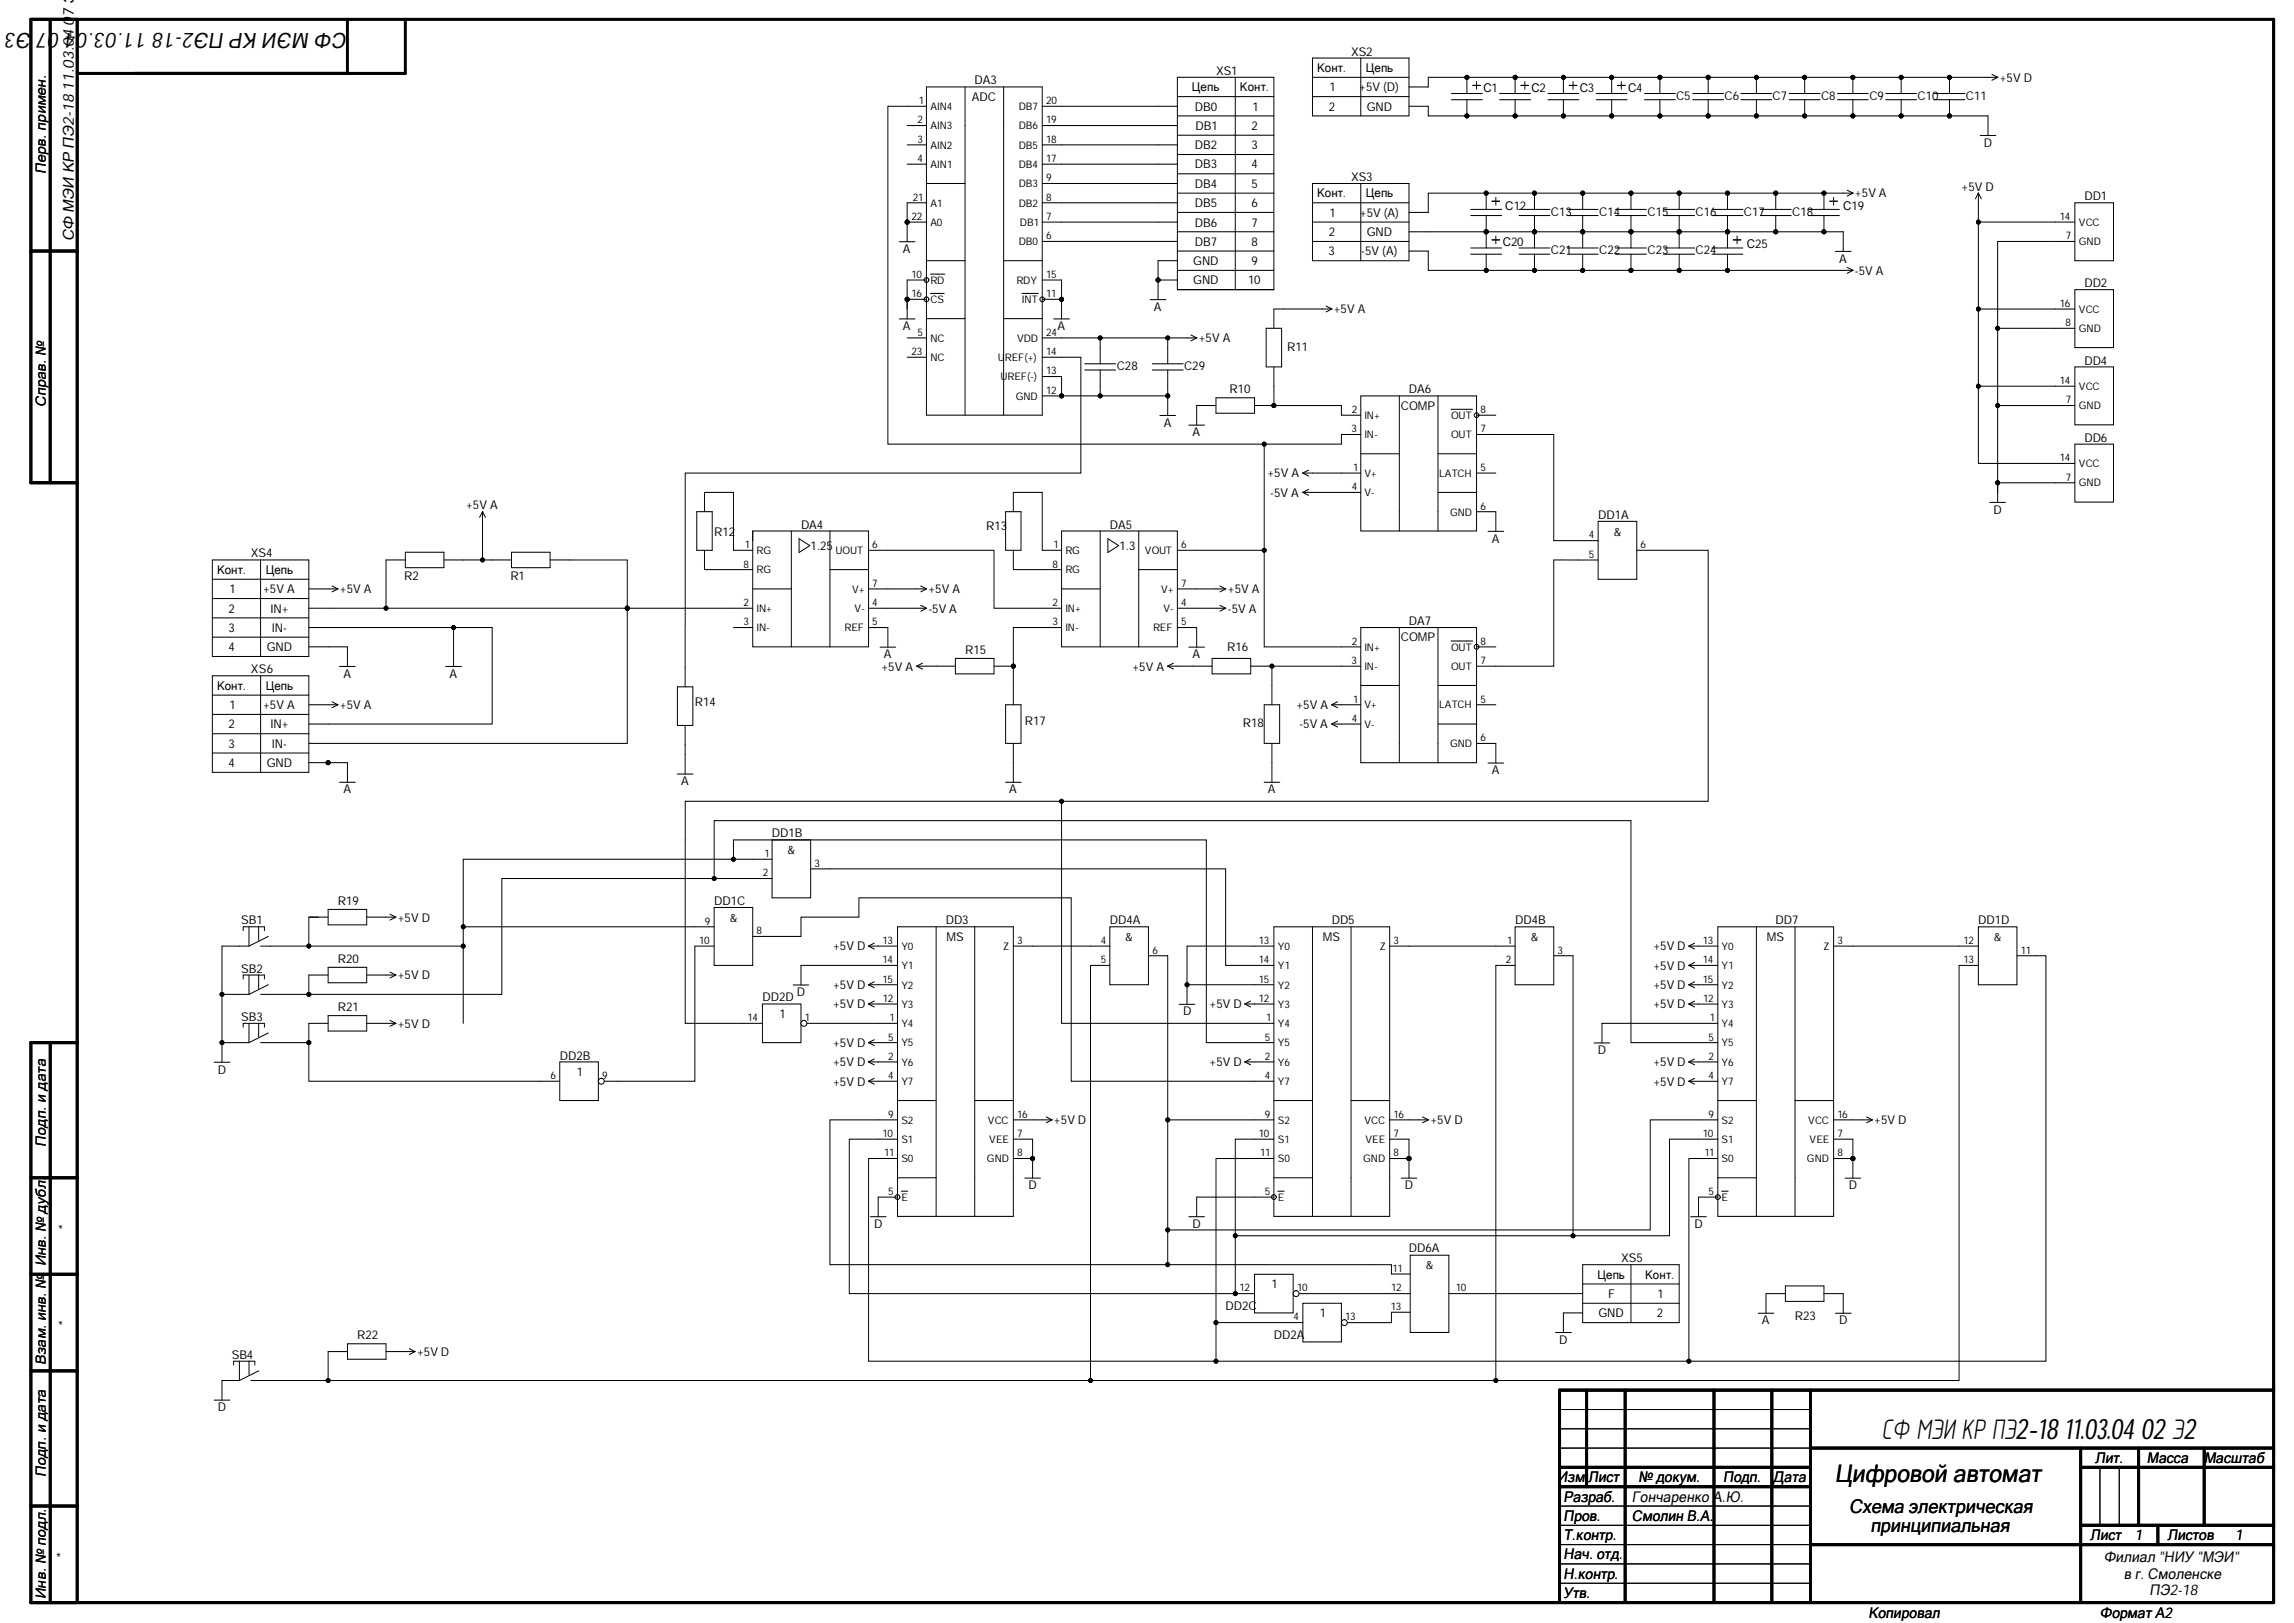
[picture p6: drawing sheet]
<svg xmlns="http://www.w3.org/2000/svg" width="594mm" height="420mm" viewBox="0 0 594 420" stroke-linecap="round" stroke-linejoin="round" font-family="sans-serif">
<defs><g id="words">
<text font-size="7.4" x="487" y="372.6">СФ МЭИ КР ПЭ2-18 11.03.04 02 Э2</text>
<text font-size="6.3" x="474.9" y="383.6">Цифровой автомат</text>
<g font-size="5.5">
<text x="12.4" y="8.6" transform="rotate(-180 12.4 8.6)">7 Э3</text>
<text x="15.5" y="8.6" transform="rotate(-180 15.5 8.6)">0</text>
<text x="19.8" y="8.6" transform="rotate(-180 19.8 8.6)">4</text>
<text x="38.1" y="8.6" transform="rotate(-180 38.1 8.6)">11.03.0</text>
<text x="89.9" y="8.6" transform="rotate(-180 89.9 8.6)">СФ МЭИ КР ПЭ2-18</text>
</g>
<g font-size="5">
<text x="478.6" y="391.7">Схема электрическая</text>
<text x="484.1" y="396.7">принципиальная</text>
</g>
<g font-size="3.9">
<text x="19.1" y="4.3" transform="rotate(-90 19.1 4.3)">7 Э</text>
<text x="19.1" y="6.6" transform="rotate(-90 19.1 6.6)">0</text>
<text x="19.1" y="23.4" transform="rotate(-90 19.1 23.4)">11.03.04</text>
<text x="19.1" y="62.5" transform="rotate(-90 19.1 62.5)">СФ МЭИ КР ПЭ2-18</text>
<text x="403" y="383.7">Изм.</text>
<text x="411.1" y="383.7">Лист</text>
<text x="424.1" y="383.7">№ докум.</text>
<text x="446" y="383.7">Подп.</text>
<text x="458.9" y="383.7">Дата</text>
<text x="542.3" y="378.7">Лит.</text>
<text x="555.6" y="378.7">Масса</text>
<text x="570.4" y="378.7">Масштаб</text>
<text x="404.7" y="388.7">Разраб.</text>
<text x="422.3" y="388.7">Гончаренко А.Ю.</text>
<text x="404.7" y="393.7">Пров.</text>
<text x="422.3" y="393.7">Смолин В.А.</text>
<text x="404.7" y="398.7">Т.контр.</text>
<text x="541" y="398.7">Лист</text>
<text x="552.5" y="398.7">1</text>
<text x="561" y="398.7">Листов</text>
<text x="578.5" y="398.7">1</text>
<text x="404.7" y="403.7">Нач. отд.</text>
<text x="544.5" y="404.4">Филиал &quot;НИУ &quot;МЭИ&quot;</text>
<text x="404.7" y="413.8">Утв.</text>
<text x="404.7" y="408.8">Н.контр.</text>
<text x="549.7" y="408.7">в г. Смоленске</text>
<text x="556.3" y="413">ПЭ2-18</text>
<text x="483.6" y="418.8">Копировал</text>
<text x="543.5" y="418.8">Формат А2</text>
</g>
<g font-size="3.7">
<text x="11.8" y="45" transform="rotate(-90 11.8 45)">Перв. примен.</text>
<text x="11.8" y="105.4" transform="rotate(-90 11.8 105.4)">Справ. №</text>
<text x="11.8" y="296.9" transform="rotate(-90 11.8 296.9)">Подп. и дата</text>
<text x="17.8" y="318.6" transform="rotate(-90 17.8 318.6)">*</text>
<text x="11.8" y="327.9" transform="rotate(-90 11.8 327.9)">Инв. № дубл.</text>
<text x="17.8" y="343.5" transform="rotate(-90 17.8 343.5)">*</text>
<text x="11.8" y="353.3" transform="rotate(-90 11.8 353.3)">Взам. инв. №</text>
<text x="11.8" y="382.4" transform="rotate(-90 11.8 382.4)">Подп. и дата</text>
<text x="17.3" y="403.5" transform="rotate(-90 17.3 403.5)">*</text>
<text x="11.8" y="414" transform="rotate(-90 11.8 414)">Инв. № подл.</text>
</g>
<g font-size="3.1">
<text x="349.7" y="14.4">XS2</text>
<text x="252.2" y="21.8">DA3</text>
<text x="308.5" y="23.6">Цепь</text>
<text x="314.7" y="19.4">XS1</text>
<text x="320.9" y="23.6">Конт.</text>
<text x="340.9" y="18.6">Конт.</text>
<text x="344.1" y="23.6">1</text>
<text x="351.8" y="23.6">+5V (D)</text>
<text x="353.5" y="18.6">Цепь</text>
<text x="383.9" y="23.8">С1</text>
<text x="396.4" y="23.8">С2</text>
<text x="408.9" y="23.8">С3</text>
<text x="421.4" y="23.8">С4</text>
<text x="517.6" y="21.2">+5V D</text>
<text x="251.6" y="26.2">ADC</text>
<text x="309.2" y="28.6">DB0</text>
<text x="324.1" y="28.6">1</text>
<text x="343.9" y="28.6">2</text>
<text x="353.7" y="28.6">GND</text>
<text x="433.8" y="25.8">C5</text>
<text x="446.4" y="25.8">C6</text>
<text x="458.8" y="25.8">C7</text>
<text x="471.3" y="25.8">C8</text>
<text x="483.8" y="25.8">C9</text>
<text x="496.3" y="25.8">C10</text>
<text x="508.8" y="25.8">C11</text>
<text x="309.4" y="33.6">DB1</text>
<text x="323.9" y="33.6">2</text>
<text x="309.2" y="38.6">DB2</text>
<text x="323.9" y="38.6">3</text>
<text x="513.4" y="38">D</text>
<text x="309.2" y="43.6">DB3</text>
<text x="323.9" y="43.6">4</text>
<text x="349.7" y="46.9">XS3</text>
<text x="309.2" y="48.7">DB4</text>
<text x="309.2" y="53.7">DB5</text>
<text x="323.9" y="48.7">5</text>
<text x="323.9" y="53.7">6</text>
<text x="340.9" y="51.1">Конт.</text>
<text x="353.5" y="51.1">Цепь</text>
<text x="480.1" y="51.1">+5V A</text>
<text x="507.7" y="49.3">+5V D</text>
<text x="539.5" y="51.9">DD1</text>
<text x="309.2" y="58.7">DB6</text>
<text x="323.9" y="58.7">7</text>
<text x="344.1" y="56.1">1</text>
<text x="352" y="56.1">+5V (A)</text>
<text x="389.6" y="54.3">С12</text>
<text x="401.4" y="55.9">C13</text>
<text x="413.9" y="55.9">C14</text>
<text x="426.4" y="55.9">C15</text>
<text x="438.8" y="55.9">C16</text>
<text x="451.3" y="55.9">C17</text>
<text x="463.9" y="55.9">C18</text>
<text x="477.1" y="54.3">С19</text>
<text x="233.7" y="65.5">A</text>
<text x="309.2" y="63.6">DB7</text>
<text x="323.9" y="63.6">8</text>
<text x="343.9" y="61.1">2</text>
<text x="353.7" y="61.1">GND</text>
<text x="388.9" y="63.7">С20</text>
<text x="401.4" y="65.8">C21</text>
<text x="413.9" y="65.8">C22</text>
<text x="426.4" y="65.8">C23</text>
<text x="438.8" y="65.8">C24</text>
<text x="452.1" y="64.3">С25</text>
<text x="308.8" y="68.6">GND</text>
<text x="323.9" y="68.6">9</text>
<text x="343.8" y="66.1">3</text>
<text x="352.3" y="66.1">-5V (A)</text>
<text x="476" y="68">A</text>
<text x="480.1" y="71.1">-5V A</text>
<text x="308.8" y="73.6">GND</text>
<text x="323" y="73.6">10</text>
<text x="539.5" y="74.3">DD2</text>
<text x="298.7" y="80.5">A</text>
<text x="345.2" y="81.1">+5V A</text>
<text x="233.7" y="85.5">A</text>
<text x="273.7" y="85.5">A</text>
<text x="310.3" y="88.6">+5V A</text>
<text x="289" y="95.8">C28</text>
<text x="306.5" y="95.8">C29</text>
<text x="333.2" y="90.8">R11</text>
<text x="539.5" y="94.4">DD4</text>
<text x="318.2" y="101.8">R10</text>
<text x="364.6" y="101.8">DA6</text>
<text x="362.5" y="106.1">COMP</text>
<text x="301.2" y="110.4">A</text>
<text x="308.7" y="113">A</text>
<text x="539.5" y="114.3">DD6</text>
<text x="328" y="123.6">+5V A</text>
<text x="120.6" y="131.8">+5V A</text>
<text x="328.8" y="128.6">-5V A</text>
<text x="207.3" y="136.9">DA4</text>
<text x="255.3" y="137.3">R13</text>
<text x="287.3" y="136.9">DA5</text>
<text x="413.6" y="134.3">DD1A</text>
<text x="516" y="133">D</text>
<text x="184.8" y="138.8">R12</text>
<text x="209.8" y="142.4">1.25</text>
<text x="289.7" y="142.4">1.3</text>
<text x="386.1" y="140.5">A</text>
<text x="417.7" y="138.6">&amp;</text>
<text x="56.2" y="148.6">Конт.</text>
<text x="65" y="144.3">XS4</text>
<text x="68.8" y="148.6">Цепь</text>
<text x="59.4" y="153.6">1</text>
<text x="68.1" y="153.6">+5V A</text>
<text x="88" y="153.6">+5V A</text>
<text x="104.6" y="150.1">R2</text>
<text x="132.1" y="150.1">R1</text>
<text x="240.3" y="153.6">+5V A</text>
<text x="317.8" y="153.6">+5V A</text>
<text x="59.1" y="158.6">2</text>
<text x="70" y="158.6">IN+</text>
<text x="240.3" y="158.6">-5V A</text>
<text x="317.8" y="158.6">-5V A</text>
<text x="364.6" y="161.8">DA7</text>
<text x="59.1" y="163.6">3</text>
<text x="70.4" y="163.6">IN-</text>
<text x="362.5" y="166.1">COMP</text>
<text x="59.1" y="168.6">4</text>
<text x="69" y="168.6">GND</text>
<text x="228.1" y="173.6">+5V A</text>
<text x="228.7" y="170.5">A</text>
<text x="249.8" y="169.3">R15</text>
<text x="293.1" y="173.6">+5V A</text>
<text x="308.7" y="170.5">A</text>
<text x="317.6" y="168.6">R16</text>
<text x="56.2" y="178.6">Конт.</text>
<text x="65" y="174.3">XS6</text>
<text x="68.8" y="178.6">Цепь</text>
<text x="88.9" y="175.4">A</text>
<text x="116.3" y="175.4">A</text>
<text x="59.4" y="183.6">1</text>
<text x="68.1" y="183.6">+5V A</text>
<text x="88" y="183.6">+5V A</text>
<text x="179.8" y="182.8">R14</text>
<text x="335.5" y="183.6">+5V A</text>
<text x="59.1" y="188.6">2</text>
<text x="70" y="188.6">IN+</text>
<text x="265.3" y="187.8">R17</text>
<text x="321.7" y="188.3">R18</text>
<text x="336.3" y="188.6">-5V A</text>
<text x="59.1" y="193.6">3</text>
<text x="70.4" y="193.6">IN-</text>
<text x="59.1" y="198.5">4</text>
<text x="69" y="198.5">GND</text>
<text x="176.3" y="203.3">A</text>
<text x="386.1" y="200.4">A</text>
<text x="88.9" y="205.4">A</text>
<text x="261.2" y="205.4">A</text>
<text x="328.1" y="205.4">A</text>
<text x="199.8" y="216.7">DD1B</text>
<text x="203.8" y="221.1">&amp;</text>
<text x="62.4" y="239.3">SB1</text>
<text x="87.5" y="234.3">R19</text>
<text x="102.9" y="238.6">+5V D</text>
<text x="184.8" y="234.3">DD1C</text>
<text x="188.9" y="238.6">&amp;</text>
<text x="244.8" y="239.3">DD3</text>
<text x="287.3" y="239.3">DD4A</text>
<text x="344.7" y="239.3">DD5</text>
<text x="392.1" y="239.3">DD4B</text>
<text x="459.6" y="239.3">DD7</text>
<text x="512" y="239.3">DD1D</text>
<text x="245" y="243.6">MS</text>
<text x="291.2" y="243.6">&amp;</text>
<text x="342.4" y="243.6">MS</text>
<text x="396.2" y="243.6">&amp;</text>
<text x="457.3" y="243.6">MS</text>
<text x="516.1" y="243.6">&amp;</text>
<text x="62.4" y="251.8">SB2</text>
<text x="87.5" y="249.2">R20</text>
<text x="215.6" y="246">+5V D</text>
<text x="427.9" y="246">+5V D</text>
<text x="427.9" y="251">+5V D</text>
<text x="102.9" y="253.6">+5V D</text>
<text x="206.2" y="257.9">D</text>
<text x="215.6" y="256">+5V D</text>
<text x="427.9" y="256">+5V D</text>
<text x="87.5" y="261.8">R21</text>
<text x="197.3" y="259.2">DD2D</text>
<text x="201.7" y="263.5">1</text>
<text x="215.6" y="261">+5V D</text>
<text x="306.2" y="262.9">D</text>
<text x="313" y="261">+5V D</text>
<text x="427.9" y="261">+5V D</text>
<text x="62.4" y="264.3">SB3</text>
<text x="102.9" y="266.1">+5V D</text>
<text x="144.9" y="274.3">DD2B</text>
<text x="215.6" y="271.1">+5V D</text>
<text x="413.5" y="272.9">D</text>
<text x="56.4" y="277.9">D</text>
<text x="149.3" y="278.5">1</text>
<text x="215.6" y="276.1">+5V D</text>
<text x="215.6" y="281.1">+5V D</text>
<text x="313" y="276.1">+5V D</text>
<text x="427.9" y="276.1">+5V D</text>
<text x="427.9" y="281.1">+5V D</text>
<text x="272.8" y="291.1">+5V D</text>
<text x="370.2" y="291.1">+5V D</text>
<text x="485.1" y="291.1">+5V D</text>
<text x="266.2" y="307.9">D</text>
<text x="363.6" y="307.9">D</text>
<text x="478.5" y="307.9">D</text>
<text x="226.3" y="317.9">D</text>
<text x="308.7" y="317.9">D</text>
<text x="438.6" y="317.9">D</text>
<text x="364.6" y="324.2">DD6A</text>
<text x="369" y="328.5">&amp;</text>
<text x="419.6" y="326.8">XS5</text>
<text x="329.1" y="333.5">1</text>
<text x="413.5" y="331">Цепь</text>
<text x="416.2" y="336">F</text>
<text x="425.8" y="331">Конт.</text>
<text x="429" y="336">1</text>
<text x="317.2" y="339.2">DD2C</text>
<text x="341.6" y="341">1</text>
<text x="413.7" y="341">GND</text>
<text x="428.8" y="341">2</text>
<text x="464.5" y="341.7">R23</text>
<text x="92.5" y="346.7">R22</text>
<text x="329.7" y="346.7">DD2A</text>
<text x="403.6" y="347.8">D</text>
<text x="456" y="342.8">A</text>
<text x="476" y="342.8">D</text>
<text x="60" y="351.7">SB4</text>
<text x="107.9" y="351.1">+5V D</text>
<text x="56.4" y="365.4">D</text>
</g>
<g font-size="2.7">
<text x="237.8" y="26.9">1</text>
<text x="240.8" y="28.4">AIN4</text>
<text x="263.7" y="28.4">DB7</text>
<text x="270.8" y="26.9">20</text>
<text x="237.4" y="31.9">2</text>
<text x="240.8" y="33.4">AIN3</text>
<text x="263.7" y="33.4">DB6</text>
<text x="270.8" y="31.9">19</text>
<text x="237.4" y="42">4</text>
<text x="237.4" y="37">3</text>
<text x="240.8" y="38.5">AIN2</text>
<text x="263.7" y="38.5">DB5</text>
<text x="270.8" y="37">18</text>
<text x="270.8" y="42">17</text>
<text x="240.8" y="43.5">AIN1</text>
<text x="263.7" y="43.5">DB4</text>
<text x="270.8" y="47">9</text>
<text x="236.2" y="52">21</text>
<text x="240.8" y="53.5">A1</text>
<text x="263.7" y="53.5">DB2</text>
<text x="263.7" y="48.5">DB3</text>
<text x="270.8" y="52">8</text>
<text x="235.9" y="57">22</text>
<text x="240.8" y="58.5">A0</text>
<text x="264" y="58.5">DB1</text>
<text x="270.8" y="57">7</text>
<text x="533.1" y="57">14</text>
<text x="538" y="58.5">VCC</text>
<text x="263.7" y="63.5">DB0</text>
<text x="270.8" y="62">6</text>
<text x="534.7" y="62">7</text>
<text x="538" y="63.5">GND</text>
<text x="235.9" y="71.9">10</text>
<text x="270.8" y="71.9">15</text>
<text x="235.9" y="76.9">16</text>
<text x="240.8" y="73.5">RD</text>
<text x="263.1" y="73.5">RDY</text>
<text x="270.8" y="76.9">11</text>
<text x="240.8" y="78.5">CS</text>
<text x="264.5" y="78.5">INT</text>
<text x="533.1" y="79.5">16</text>
<text x="538" y="81">VCC</text>
<text x="237.4" y="86.9">5</text>
<text x="240.8" y="88.4">NC</text>
<text x="263.2" y="88.4">VDD</text>
<text x="270.8" y="86.9">24</text>
<text x="534.6" y="84.5">8</text>
<text x="538" y="86">GND</text>
<text x="235.9" y="91.9">23</text>
<text x="240.8" y="93.4">NC</text>
<text x="258.2" y="93.4">UREF(+)</text>
<text x="270.8" y="91.9">14</text>
<text x="258.9" y="98.4">UREF(-)</text>
<text x="270.8" y="101.9">12</text>
<text x="270.8" y="96.9">13</text>
<text x="533.1" y="99.4">14</text>
<text x="538" y="101">VCC</text>
<text x="262.9" y="103.4">GND</text>
<text x="349.8" y="106.9">2</text>
<text x="383.2" y="106.9">8</text>
<text x="534.7" y="104.4">7</text>
<text x="538" y="106">GND</text>
<text x="349.8" y="111.9">3</text>
<text x="353.1" y="108.4">IN+</text>
<text x="353.1" y="113.4">IN-</text>
<text x="375.6" y="113.4">OUT</text>
<text x="375.6" y="108.4">OUT</text>
<text x="383.2" y="111.9">7</text>
<text x="533.1" y="119.4">14</text>
<text x="350.2" y="122">1</text>
<text x="353.1" y="123.5">V+</text>
<text x="372.5" y="123.5">LATCH</text>
<text x="383.2" y="122">5</text>
<text x="534.7" y="124.4">7</text>
<text x="538" y="120.9">VCC</text>
<text x="538" y="125.9">GND</text>
<text x="349.8" y="127">4</text>
<text x="353.1" y="128.5">V-</text>
<text x="383.2" y="131.9">6</text>
<text x="375.3" y="133.5">GND</text>
<text x="192.8" y="141.9">1</text>
<text x="195.8" y="143.5">RG</text>
<text x="216.2" y="143.5">UOUT</text>
<text x="225.8" y="141.9">6</text>
<text x="272.7" y="141.9">1</text>
<text x="275.7" y="143.5">RG</text>
<text x="296.3" y="143.5">VOUT</text>
<text x="305.7" y="141.9">6</text>
<text x="411.3" y="139.4">4</text>
<text x="424.6" y="141.9">6</text>
<text x="192.4" y="146.9">8</text>
<text x="195.8" y="148.4">RG</text>
<text x="272.4" y="146.9">8</text>
<text x="275.7" y="148.4">RG</text>
<text x="411.3" y="144.4">5</text>
<text x="220.6" y="153.4">V+</text>
<text x="225.8" y="151.9">7</text>
<text x="300.5" y="153.4">V+</text>
<text x="305.7" y="151.9">7</text>
<text x="192.4" y="156.9">2</text>
<text x="192.4" y="161.9">3</text>
<text x="195.8" y="158.4">IN+</text>
<text x="221.2" y="158.4">V-</text>
<text x="225.8" y="161.9">5</text>
<text x="225.8" y="156.9">4</text>
<text x="272.4" y="156.9">2</text>
<text x="272.4" y="161.9">3</text>
<text x="275.7" y="158.4">IN+</text>
<text x="301.1" y="158.4">V-</text>
<text x="305.7" y="161.9">5</text>
<text x="305.7" y="156.9">4</text>
<text x="195.8" y="163.4">IN-</text>
<text x="218.6" y="163.4">REF</text>
<text x="275.7" y="163.4">IN-</text>
<text x="298.4" y="163.4">REF</text>
<text x="349.8" y="166.9">2</text>
<text x="383.2" y="166.9">8</text>
<text x="349.8" y="171.9">3</text>
<text x="353.1" y="168.4">IN+</text>
<text x="353.1" y="173.4">IN-</text>
<text x="375.6" y="173.4">OUT</text>
<text x="375.6" y="168.4">OUT</text>
<text x="383.2" y="171.9">7</text>
<text x="350.2" y="181.9">1</text>
<text x="353.1" y="183.4">V+</text>
<text x="372.5" y="183.4">LATCH</text>
<text x="383.2" y="181.9">5</text>
<text x="349.8" y="186.9">4</text>
<text x="353.1" y="188.4">V-</text>
<text x="383.2" y="191.9">6</text>
<text x="375.3" y="193.4">GND</text>
<text x="197.8" y="221.9">1</text>
<text x="197.4" y="226.9">2</text>
<text x="210.8" y="224.4">3</text>
<text x="182.4" y="239.3">9</text>
<text x="180.9" y="244.3">10</text>
<text x="195.8" y="241.9">8</text>
<text x="228.4" y="244.3">13</text>
<text x="233.3" y="245.9">Y0</text>
<text x="259.7" y="245.9">Z</text>
<text x="263.2" y="244.3">3</text>
<text x="284.9" y="244.3">4</text>
<text x="325.8" y="244.3">13</text>
<text x="330.7" y="245.9">Y0</text>
<text x="357.1" y="245.9">Z</text>
<text x="360.7" y="244.3">3</text>
<text x="390.1" y="244.3">1</text>
<text x="440.7" y="244.3">13</text>
<text x="445.6" y="245.9">Y0</text>
<text x="472" y="245.9">Z</text>
<text x="475.5" y="244.3">3</text>
<text x="508.2" y="244.3">12</text>
<text x="228.4" y="249.3">14</text>
<text x="233.3" y="250.9">Y1</text>
<text x="284.9" y="249.3">5</text>
<text x="298.2" y="246.9">6</text>
<text x="325.8" y="249.3">14</text>
<text x="330.7" y="250.9">Y1</text>
<text x="389.8" y="249.3">2</text>
<text x="403.1" y="246.9">3</text>
<text x="440.7" y="249.3">14</text>
<text x="445.6" y="250.9">Y1</text>
<text x="508.2" y="249.3">13</text>
<text x="523" y="246.9">11</text>
<text x="228.4" y="254.4">15</text>
<text x="233.3" y="255.9">Y2</text>
<text x="325.8" y="254.4">15</text>
<text x="330.7" y="255.9">Y2</text>
<text x="440.7" y="254.4">15</text>
<text x="445.6" y="255.9">Y2</text>
<text x="228.5" y="259.4">12</text>
<text x="233.3" y="260.9">Y3</text>
<text x="325.8" y="259.4">12</text>
<text x="330.7" y="260.9">Y3</text>
<text x="440.8" y="259.4">12</text>
<text x="445.6" y="260.9">Y3</text>
<text x="193.4" y="264.4">14</text>
<text x="208.3" y="264.4">1</text>
<text x="229.9" y="269.4">5</text>
<text x="230.2" y="264.4">1</text>
<text x="233.3" y="265.9">Y4</text>
<text x="327.3" y="269.4">5</text>
<text x="327.7" y="264.4">1</text>
<text x="330.7" y="265.9">Y4</text>
<text x="442.2" y="269.4">5</text>
<text x="442.5" y="264.4">1</text>
<text x="445.6" y="265.9">Y4</text>
<text x="229.9" y="274.4">2</text>
<text x="233.3" y="270.9">Y5</text>
<text x="233.3" y="275.9">Y6</text>
<text x="327.3" y="274.4">2</text>
<text x="330.7" y="270.9">Y5</text>
<text x="330.7" y="275.9">Y6</text>
<text x="442.2" y="274.4">2</text>
<text x="445.6" y="270.9">Y5</text>
<text x="445.6" y="275.9">Y6</text>
<text x="142.4" y="279.4">6</text>
<text x="155.9" y="279.4">9</text>
<text x="229.9" y="279.4">4</text>
<text x="233.3" y="280.9">Y7</text>
<text x="327.3" y="279.4">4</text>
<text x="330.7" y="280.9">Y7</text>
<text x="442.2" y="279.4">4</text>
<text x="445.6" y="280.9">Y7</text>
<text x="229.9" y="289.4">9</text>
<text x="233.3" y="290.9">S2</text>
<text x="255.7" y="290.9">VCC</text>
<text x="263.2" y="289.4">16</text>
<text x="327.3" y="289.4">9</text>
<text x="330.7" y="290.9">S2</text>
<text x="353.1" y="290.9">VCC</text>
<text x="360.7" y="289.4">16</text>
<text x="442.2" y="289.4">9</text>
<text x="445.6" y="290.9">S2</text>
<text x="468" y="290.9">VCC</text>
<text x="475.5" y="289.4">16</text>
<text x="228.4" y="294.4">10</text>
<text x="228.8" y="299.3">11</text>
<text x="233.3" y="295.9">S1</text>
<text x="256" y="295.9">VEE</text>
<text x="263.2" y="294.4">7</text>
<text x="263.2" y="299.3">8</text>
<text x="325.8" y="294.4">10</text>
<text x="326.2" y="299.3">11</text>
<text x="330.7" y="295.9">S1</text>
<text x="353.4" y="295.9">VEE</text>
<text x="360.7" y="294.4">7</text>
<text x="360.7" y="299.3">8</text>
<text x="440.7" y="294.4">10</text>
<text x="441.1" y="299.3">11</text>
<text x="445.6" y="295.9">S1</text>
<text x="468.3" y="295.9">VEE</text>
<text x="475.5" y="294.4">7</text>
<text x="475.5" y="299.3">8</text>
<text x="233.3" y="300.9">S0</text>
<text x="255.4" y="300.9">GND</text>
<text x="330.7" y="300.9">S0</text>
<text x="352.8" y="300.9">GND</text>
<text x="445.6" y="300.9">S0</text>
<text x="467.7" y="300.9">GND</text>
<text x="229.9" y="309.3">5</text>
<text x="233.3" y="310.9">E</text>
<text x="327.3" y="309.3">5</text>
<text x="330.7" y="310.9">E</text>
<text x="442.2" y="309.3">5</text>
<text x="445.6" y="310.9">E</text>
<text x="360.4" y="329.2">11</text>
<text x="320.8" y="334.3">12</text>
<text x="335.7" y="334.3">10</text>
<text x="360.1" y="334.3">12</text>
<text x="376.8" y="334.3">10</text>
<text x="334.8" y="341.8">4</text>
<text x="348.2" y="341.8">13</text>
<text x="360" y="339.1">13</text>
</g>
</g></defs>
<g fill="none" stroke="#000" stroke-width=".78">
<path d="M13 5v120M20 5h-12v120h12M89.9 5v14M104.9 5v14h-84.9M8 65h12M13 269.9v145M20 269.9h-12v145h580.5v-409.9h-568.5v409.9M8 304.9h12M8 329.9h12M8 354.9h12M410.6 359.9v25M420.6 359.9v55"/>
<path d="M443.6 359.9v55M458.6 359.9v55M468.6 359.9v55M588.5 359.9h-184.9v55M403.6 379.9h65M468.6 374.9h119.9M538.5 379.9h50M538.5 374.9v40M553.5 374.9v20M570.5 374.9v20M8 389.9h12M403.6 384.9h65"/>
<path d="M468.6 399.9h119.9M538.5 394.9h50M558.5 394.9v5"/>
</g>
<g fill="none" stroke="#000" stroke-width=".26">
<path d="M339.7 15h25v15h-25zM352.2 15v15M515.5 19.3l1.6 .7M234.8 37.5h5M234.8 32.5h5M234.8 27.5h5M239.8 22.5h30v85h-30zM249.8 22.5v85M259.8 22.5v85M269.8 37.5h5M269.8 32.5h5M269.8 27.5h5"/>
<path d="M339.7 25h25M339.7 20h25M364.7 27.5h5M364.7 22.5h5M375.7 24.2h8M375.7 25.8h8M379.7 20v4.2M379.7 25.8v4.2M381.2 22.1h1.9M382.2 21.1v2M388.1 24.2h8M388.1 25.8h8"/>
<path d="M392.1 20v4.2M392.1 25.8v4.2M393.6 22.1h2M394.7 21.1v2M400.6 24.2h8M400.6 25.8h8M404.6 20v4.2M404.6 25.8v4.2M406.1 22.1h2M407.1 21.1v2M413.1 24.2h8M413.1 25.8h8"/>
<path d="M417.1 20v4.2M417.1 25.8v4.2M418.6 22.1h2M419.6 21.1v2M425.6 24.2h8M425.6 25.8h8M429.6 20v4.2M429.6 25.8v4.2M438.1 24.2h8M438.1 25.8h8M442.1 20v4.2M442.1 25.8v4.2"/>
<path d="M450.6 24.2h8M450.6 25.8h8M454.6 20v4.2M454.6 25.8v4.2M463.1 24.2h8M463.1 25.8h8M467.1 20v4.2M467.1 25.8v4.2M475.6 24.2h8M475.6 25.8h8M479.6 20v4.2M479.6 25.8v4.2"/>
<path d="M488.1 24.2h7.9M488.1 25.8h7.9M492.1 20v4.2M492.1 25.8v4.2M500.6 24.2h7.9M500.6 25.8h7.9M504.5 20v4.2M504.5 25.8v4.2M514.5 20h2.6M517.1 20l-1.6 .8M234.8 52.5h5M234.8 57.5h5"/>
<path d="M234.8 42.5h5M239.8 47.5h10M269.8 52.5h5M269.8 57.5h5M269.8 47.5h5M269.8 42.5h5M339.7 52.5h25M339.7 57.5h25M339.7 47.5h25v20h-25zM352.2 47.5v20M364.7 55h5M380.7 54.2h7.9"/>
<path d="M380.7 55.8h7.9M384.7 50v4.2M384.7 55.8v8.4M386.2 52.1h1.9M387.1 51.1v2M393.2 54.2h7.9M393.2 55.8h7.9M397.1 50v4.2M397.1 55.8v8.4M405.6 54.2h8M405.6 55.8h8M409.6 50v4.2"/>
<path d="M409.6 55.8v8.4M418.1 54.2h8M418.1 55.8h8M422.1 50v4.2M422.1 55.8v8.4M430.6 54.2h8M430.6 55.8h8M434.6 50v4.2M434.6 55.8v8.4M443.1 54.2h8M443.1 55.8h8M447.1 50v4.2"/>
<path d="M447.1 55.8v8.4M455.6 54.2h8M455.6 55.8h8M459.6 50v4.2M459.6 55.8v4.2M468.1 54.2h8M468.1 55.8h8M472.1 50v4.2M472.1 55.8v4.2M473.6 52.1h2M474.6 51.1v2M477.1 50h2.5"/>
<path d="M478.1 49.2l1.5 .8M479.6 50l-1.5 .8M512 50l-.7 1.5M512 50l.8 1.5M512 50v2.5M532 57.5h5M537 52.5h10v15h-10zM234.8 77.5h5M234.8 72.5h5M239.8 67.5h10M240.8 76h3.6M240.8 71h3.7"/>
<path d="M259.8 67.5h10M264.5 76h4.2M269.8 77.5h5M269.8 72.5h5M269.8 62.5h5M329.7 80v5M339.7 62.5h25M342.2 80h2.5M343.2 79.2l1.5 .8M344.7 80l-1.5 .8M364.7 60h5M364.7 65h5"/>
<path d="M380.7 64.2h7.9M380.7 65.8h7.9M384.7 65.8v4.2M386.2 62.1h1.9M387.1 61.1v2M393.2 64.2h7.9M393.2 65.8h7.9M397.1 65.8v4.2M405.6 64.2h8M405.6 65.8h8M409.6 65.8v4.2M418.1 64.2h8"/>
<path d="M418.1 65.8h8M422.1 65.8v4.2M430.6 64.2h8M430.6 65.8h8M434.6 65.8v4.2M443.1 64.2h8M443.1 65.8h8M447.1 65.8v4.2M448.6 62.1h2M449.6 61.1v2M477.1 70h2.5M478.1 69.2l1.5 .8"/>
<path d="M479.6 70l-1.5 .8M532 62.5h5M234.8 87.5h5M234.8 92.5h5M239.8 82.5h10M259.8 82.5h10M269.8 87.5h5M269.8 92.5h5M269.8 97.5h5M280.7 95.8h8M280.7 94.2h8M284.7 90v4.2"/>
<path d="M284.7 95.8v4.2M298.2 95.8h8M298.2 94.2h8M302.2 90v4.2M302.2 95.8v4.2M307.2 87.5h2.6M308.2 86.7l1.6 .8M309.8 87.5l-1.6 .7M327.7 85h4v10h-4zM329.7 95v5M532 100h5M537 95h10v15h-10z"/>
<path d="M269.8 102.5h5M309.7 105h5M314.7 103h10v4h-10zM324.7 105h5M347.2 107.5h5M347.2 112.5h5M352.2 102.5h30v35h-30zM352.2 117.5h10M362.2 102.5v35M372.2 102.5v35M372.2 117.5h10M375.5 106h5.6"/>
<path d="M382.2 107.5h4.9M382.2 112.5h4.9M532 105h5M180.3 132.5h4v10h-4zM182.3 127.5v5M260.3 132.5h4v10h-4zM262.3 127.5v5M337.2 122.5h2.5M337.2 127.5h2.5M337.2 122.5l1.5 .7M337.2 127.5l1.5 .7M338.7 121.7l-1.5 .8"/>
<path d="M338.7 126.7l-1.5 .8M347.2 122.5h5M347.2 127.5h5M372.2 127.5h10M382.2 132.5h4.9M382.2 122.5h4.9M408.6 140h5M413.6 135h10v15h-10zM84.9 152.5h2.6M85.9 151.7l1.6 .8M87.5 152.5l-1.6 .7M182.3 142.5v5"/>
<path d="M237.3 152.5h2.5M237.3 157.5h2.5M238.3 151.7l1.5 .8M238.3 156.7l1.5 .8M239.8 152.5l-1.5 .7M239.8 157.5l-1.5 .7M262.3 142.5v5M314.7 152.5h2.5M314.7 157.5h2.5M315.7 151.7l1.5 .8M315.7 156.7l1.5 .8M317.2 152.5l-1.5 .7"/>
<path d="M317.2 157.5l-1.5 .7M408.6 145h5M423.6 142.5h5M175.3 177.8h4v10h-4zM177.3 172.8v5M237.2 172.5h2.6M237.2 172.5l1.6 .7M238.8 171.7l-1.6 .8M242.3 172.5h5M247.3 170.5h10v4h-10zM257.3 172.5h5M262.3 177.4v5"/>
<path d="M302.2 172.5h2.5M302.2 172.5l1.5 .7M303.7 171.7l-1.5 .8M308.7 172.5h5M313.7 170.5h10v4h-10zM323.7 172.5h5M329.2 177.4v5M347.2 167.5h5M347.2 172.5h5M352.2 162.5h30v34.9h-30zM352.2 177.5h10M362.2 162.5v34.9"/>
<path d="M372.2 162.5v34.9M372.2 177.5h10M375.5 165.9h5.6M382.2 167.5h4.9M382.2 172.5h4.9M177.3 187.8v5M260.3 182.4h4v10h-4zM262.3 192.4v5M327.2 182.4h4v10h-4zM329.2 192.4v5M344.6 182.4h7.6M344.6 187.4h7.6"/>
<path d="M344.6 182.4l1.6 .8M344.6 187.4l1.6 .8M346.2 181.7l-1.6 .7M346.2 186.7l-1.6 .7M372.2 187.4h10M382.2 192.5h4.9M382.2 182.4h4.9M199.8 217.4h10v15h-10zM64.4 239.9v5M66.9 239.9v3.5M179.8 239.9h5M184.8 234.9h10v15h-10z"/>
<path d="M194.8 222.4h5M194.8 227.4h5M209.8 224.9h5M287.2 239.9h10v15h-10zM392.1 239.9h10v15h-10zM512 239.9h10v15h-10zM61.9 244.9h2.5M61.9 257.4h2.5M62.9 240.9v-1h5.5v1M62.9 253.4v-1h5.5v1M64.4 252.4v5M66.9 252.4v3.5"/>
<path d="M67.4 244.9h2.5M67.4 257.4h2.5M69.4 242.4l-5 2.5M69.4 254.9l-5 2.5M179.8 244.9h5M194.8 242.4h5M282.2 244.9h5M282.2 249.9h5M297.2 247.4h5M387.1 244.9h5M387.1 249.9h5M402.1 247.4h5"/>
<path d="M507 244.9h5M507 249.9h5M522 247.4h5M61.9 269.9h2.5M62.9 265.9v-1h5.5v1M64.4 264.9v5M66.9 264.9v3.5M67.4 269.9h2.5M69.4 267.4l-5 2.5M224.8 269.9h2.5M224.8 269.9l1.5 .8M226.3 269.2l-1.5 .7"/>
<path d="M269.8 289.9h2.5M270.8 289.1l1.5 .8M272.3 289.9l-1.5 .8M367.2 289.9h2.5M368.2 289.1l1.5 .8M369.7 289.9l-1.5 .8M482.1 289.9h2.5M483.1 289.1l1.5 .8M484.6 289.9l-1.5 .8M337.2 337.4h10v10h-10zM404.6 339.9h5M404.6 334.9h5"/>
<path d="M409.6 337.4h25M409.6 332.4h25M409.6 327.4h25v15h-25zM422.1 327.4v15M59.5 357.4h2.5M60.5 353.4v-1h5.5v1M62 352.4v5M64.5 352.4v3.5M64.9 357.4h2.6M66.9 354.9l-4.9 2.5M332.2 342.4h5M347.2 342.4h5"/>
<path d="M403.6 374.9h65M403.6 369.9h65M403.6 364.9h65M543.5 379.9v15M548.5 379.9v15M403.6 399.9h65M403.6 394.9h65M403.6 389.9h65M403.6 409.9h65M403.6 404.9h65"/>
<circle cx="379.7" cy="20" r=".51"/>
<circle cx="379.7" cy="30" r=".51"/>
<circle cx="392.1" cy="20" r=".51"/>
<circle cx="392.1" cy="30" r=".51"/>
<circle cx="404.6" cy="20" r=".51"/>
<circle cx="404.6" cy="30" r=".51"/>
<circle cx="417.1" cy="20" r=".51"/>
<circle cx="417.1" cy="30" r=".51"/>
<circle cx="429.6" cy="20" r=".51"/>
<circle cx="429.6" cy="30" r=".51"/>
<circle cx="442.1" cy="20" r=".51"/>
<circle cx="442.1" cy="30" r=".51"/>
<circle cx="454.6" cy="20" r=".51"/>
<circle cx="454.6" cy="30" r=".51"/>
<circle cx="467.1" cy="20" r=".51"/>
<circle cx="467.1" cy="30" r=".51"/>
<circle cx="479.6" cy="20" r=".51"/>
<circle cx="479.6" cy="30" r=".51"/>
<circle cx="492.1" cy="20" r=".51"/>
<circle cx="492.1" cy="30" r=".51"/>
<circle cx="504.5" cy="20" r=".51"/>
<circle cx="504.5" cy="30" r=".51"/>
<circle cx="234.8" cy="57.5" r=".51"/>
<circle cx="384.6" cy="50" r=".51"/>
<circle cx="397.1" cy="50" r=".51"/>
<circle cx="409.6" cy="50" r=".51"/>
<circle cx="422.1" cy="50" r=".51"/>
<circle cx="434.6" cy="50" r=".51"/>
<circle cx="447.1" cy="50" r=".51"/>
<circle cx="459.6" cy="50" r=".51"/>
<circle cx="472.1" cy="50" r=".51"/>
<circle cx="234.8" cy="77.5" r=".51"/>
<circle cx="239.8" cy="77.5" r=".62"/>
<circle cx="239.8" cy="72.5" r=".62"/>
<circle cx="269.8" cy="77.5" r=".62"/>
<circle cx="274.8" cy="77.5" r=".51"/>
<circle cx="384.6" cy="70" r=".51"/>
<circle cx="384.7" cy="60" r=".51"/>
<circle cx="397.1" cy="70" r=".51"/>
<circle cx="397.1" cy="60" r=".51"/>
<circle cx="409.6" cy="70" r=".51"/>
<circle cx="409.6" cy="60" r=".51"/>
<circle cx="422.1" cy="70" r=".51"/>
<circle cx="422.1" cy="60" r=".51"/>
<circle cx="434.6" cy="70" r=".51"/>
<circle cx="434.6" cy="60" r=".51"/>
<circle cx="447.1" cy="70" r=".51"/>
<circle cx="447.1" cy="60" r=".51"/>
<circle cx="459.6" cy="60" r=".51"/>
<circle cx="472.1" cy="60" r=".51"/>
<circle cx="274.8" cy="102.5" r=".51"/>
<circle cx="329.7" cy="105" r=".51"/>
<circle cx="382.2" cy="107.5" r=".61"/>
<circle cx="262.3" cy="172.5" r=".51"/>
<circle cx="382.1" cy="167.5" r=".62"/>
</g>
<g fill="#000">
<circle cx="379.7" cy="20" r=".51"/>
<circle cx="379.7" cy="30" r=".51"/>
<circle cx="392.1" cy="20" r=".51"/>
<circle cx="392.1" cy="30" r=".51"/>
<circle cx="404.6" cy="20" r=".51"/>
<circle cx="404.6" cy="30" r=".51"/>
<circle cx="417.1" cy="20" r=".51"/>
<circle cx="417.1" cy="30" r=".51"/>
<circle cx="429.6" cy="20" r=".51"/>
<circle cx="429.6" cy="30" r=".51"/>
<circle cx="442.1" cy="20" r=".51"/>
<circle cx="442.1" cy="30" r=".51"/>
<circle cx="454.6" cy="20" r=".51"/>
<circle cx="454.6" cy="30" r=".51"/>
<circle cx="467.1" cy="20" r=".51"/>
<circle cx="467.1" cy="30" r=".51"/>
<circle cx="479.6" cy="20" r=".51"/>
<circle cx="479.6" cy="30" r=".51"/>
<circle cx="492.1" cy="20" r=".51"/>
<circle cx="492.1" cy="30" r=".51"/>
<circle cx="504.5" cy="20" r=".51"/>
<circle cx="504.5" cy="30" r=".51"/>
<circle cx="234.8" cy="57.5" r=".51"/>
<circle cx="384.6" cy="50" r=".51"/>
<circle cx="397.1" cy="50" r=".51"/>
<circle cx="409.6" cy="50" r=".51"/>
<circle cx="422.1" cy="50" r=".51"/>
<circle cx="434.6" cy="50" r=".51"/>
<circle cx="447.1" cy="50" r=".51"/>
<circle cx="459.6" cy="50" r=".51"/>
<circle cx="472.1" cy="50" r=".51"/>
<circle cx="234.8" cy="77.5" r=".51"/>
<circle cx="274.8" cy="77.5" r=".51"/>
<circle cx="384.6" cy="70" r=".51"/>
<circle cx="384.7" cy="60" r=".51"/>
<circle cx="397.1" cy="70" r=".51"/>
<circle cx="397.1" cy="60" r=".51"/>
<circle cx="409.6" cy="70" r=".51"/>
<circle cx="409.6" cy="60" r=".51"/>
<circle cx="422.1" cy="70" r=".51"/>
<circle cx="422.1" cy="60" r=".51"/>
<circle cx="434.6" cy="70" r=".51"/>
<circle cx="434.6" cy="60" r=".51"/>
<circle cx="447.1" cy="70" r=".51"/>
<circle cx="447.1" cy="60" r=".51"/>
<circle cx="459.6" cy="60" r=".51"/>
<circle cx="472.1" cy="60" r=".51"/>
<circle cx="274.8" cy="102.5" r=".51"/>
<circle cx="329.7" cy="105" r=".51"/>
<circle cx="262.3" cy="172.5" r=".51"/>
</g>
<circle cx="347.9" cy="342.4" r=".76" fill="#fff"/>
<g fill="none" stroke="#000" stroke-width=".26">
<path d="M537 75h10v15h-10zM532 80h5M532 85h5M139.9 279.9h5M144.9 274.9h10v10h-10zM154.9 279.9h5"/>
<circle cx="347.9" cy="342.4" r=".76"/>
</g>
<circle cx="155.6" cy="279.9" r=".76" fill="#fff"/>
<g fill="none" stroke="#000" stroke-width=".26">
<path d="M197.3 259.9h10v10h-10zM192.3 264.9h5M207.3 264.9h5"/>
<circle cx="155.6" cy="279.9" r=".76"/>
</g>
<circle cx="208.1" cy="264.9" r=".76" fill="#fff"/>
<g fill="none" stroke="#000" stroke-width=".26">
<path d="M532 120h5M537 115h10v15h-10zM194.8 137.5h30v30h-30zM204.8 137.5v30M206.8 139.5l2.8 1.7-2.8 1.8zM214.8 137.5v30M274.8 137.5h29.9v30h-29.9zM284.7 137.5v30M286.7 139.5l2.8 1.7-2.8 1.8zM294.7 137.5v30M532 125h5M55 155h24.9"/>
<path d="M55 150h24.9M55 160h24.9M55 145h24.9v24.9h-24.9zM67.4 145v24.9M79.9 152.5h5M79.9 157.5h5M189.8 142.5h5M189.8 157.5h5M189.8 147.5h5M194.8 152.5h10M214.8 147.5h10M224.8 142.5h5"/>
<path d="M224.8 157.5h5M224.8 152.5h5M269.8 142.5h5M269.8 157.5h5M269.8 147.5h5M274.8 152.5h9.9M294.7 147.5h10M304.7 142.5h5M304.7 157.5h5M304.7 152.5h5M55 165h24.9M79.9 162.5h5"/>
<path d="M79.9 167.5h5M189.8 162.5h5M224.8 162.5h5M269.8 162.5h5M304.7 162.5h5M232.3 239.9h30v75h-30zM242.3 239.9v75M252.3 239.9v75M329.7 239.9h30v75h-30zM339.7 239.9v75M349.7 239.9v75M444.6 239.9h30v75h-30z"/>
<path d="M454.6 239.9v75M464.6 239.9v75M227.3 254.9h5M227.3 244.9h5M227.3 249.9h5M227.3 259.9h5M262.3 244.9h5M324.7 254.9h5M324.7 244.9h5M324.7 249.9h5M324.7 259.9h5M359.7 244.9h5"/>
<path d="M439.6 254.9h5M439.6 244.9h5M439.6 249.9h5M439.6 259.9h5M474.6 244.9h5M227.3 264.9h5M227.3 269.9h5M227.3 274.9h5M227.3 279.9h5M324.7 264.9h5M324.7 269.9h5M324.7 274.9h5"/>
<path d="M324.7 279.9h5M439.6 264.9h5M439.6 269.9h5M439.6 274.9h5M439.6 279.9h5M227.3 289.9h5M227.3 294.9h5M227.3 299.9h5M232.3 284.9h10M252.3 284.9h10M262.3 289.9h5M262.3 294.9h5"/>
<path d="M262.3 299.9h5M324.7 289.9h5M324.7 294.9h5M324.7 299.9h5M329.7 284.9h10M349.7 284.9h10M359.7 289.9h5M359.7 294.9h5M359.7 299.9h5M439.6 289.9h5M439.6 294.9h5M439.6 299.9h5"/>
<path d="M444.6 284.9h10M464.6 284.9h10M474.6 289.9h5M474.6 294.9h5M474.6 299.9h5M227.3 309.9h5M232.3 304.9h10M232.9 309.9a.62 .62 0 0 0-.9-.6 .62 .62 0 0 0-.2 1 .62 .62 0 0 0 1.1-.2v-.2M233.3 308.4h1.6M324.7 309.9h5M329.7 304.9h10M330.3 309.9a.62 .62 0 0 0-.8-.6 .62 .62 0 0 0-.2 1 .62 .62 0 0 0 1-.2v-.2"/>
<path d="M330.7 308.4h1.7M439.6 309.9h5M444.6 304.9h10M445.6 308.4h1.7M319.7 334.9h5M324.7 329.9h10v10h-10zM334.7 334.9h5M360.1 329.8h4.8M360.1 334.9h4.8M360.1 339.7h4.8M365 324.9h10v20h-10zM374.8 334.9h4.9"/>
<circle cx="208.1" cy="264.9" r=".76"/>
<circle cx="267.3" cy="299.9" r=".51"/>
<circle cx="364.7" cy="299.9" r=".51"/>
<circle cx="479.6" cy="299.9" r=".51"/>
<circle cx="444.6" cy="309.9" r=".61"/>
<circle cx="319.7" cy="334.9" r=".51"/>
</g>
<g fill="#000">
<circle cx="267.3" cy="299.9" r=".51"/>
<circle cx="364.7" cy="299.9" r=".51"/>
<circle cx="479.6" cy="299.9" r=".51"/>
<circle cx="319.7" cy="334.9" r=".51"/>
</g>
<circle cx="335.5" cy="334.9" r=".76" fill="#fff"/>
<g fill="none" stroke="#000" stroke-width=".26">
<path d="M234.8 27.5h-5v87.5h97.4M274.8 37.5h29.9M274.8 32.5h29.9M274.8 27.5h29.9M304.7 30h25M304.7 25h25M304.7 35h25M304.7 20h25v55h-25zM319.7 20v55M369.7 27.5v2.5h144.8v5.1M512.5 35.1h4.1M514.5 20h-144.8v2.5"/>
<path d="M234.8 52.5v10.1M274.8 47.5h29.9M274.8 57.5h29.9M274.8 42.5h29.9M274.8 52.5h29.9M304.7 60h25M304.7 55h25M304.7 50h25M304.7 45h25M304.7 40h25M477.1 50h-107.4v5M512 52.5v5"/>
<path d="M532 57.5h-20v22.5M232.8 62.6h4M234.8 72.5v7.5M234.8 77.5v5.1M274.8 62.5h29.9M274.8 72.5v10.1M297.7 77.6h4.1M299.7 72.5h5M304.7 65h25M304.7 70h25M304.7 67.5h-5v10.1M329.7 80h12.5"/>
<path d="M369.7 65v5h107.4M369.7 60h107.4v5.1M475 65.1h4.1M532 62.5h-15v65M232.8 82.6h4M272.7 82.6h4.1M274.8 92.5h4.9v30h-102.4v50.3M274.8 97.5v5h27.4M274.8 87.5h27.4M284.7 87.5v2.5M284.7 100v2.5M302.2 100v2.5"/>
<path d="M307.2 87.5h-5v2.5M329.7 100v5h17.5v2.5M512 100v20h20M517 85h15M532 80h-20v20h20M300.2 107.6h4.1M302.2 102.5v5.1M307.7 110.1h4M309.7 105v5.1M347.2 112.5v2.5h-20v27.5h-17.5M387.1 112.5h15v27.5h6.5M517 105h15"/>
<path d="M124.9 132.4l-.8 1.5M124.9 132.4l.7 1.5M124.9 132.4v12.6M182.3 127.5h7.5v15M194.8 137.5v2.5M262.3 127.5h7.5v15M339.7 127.5h7.5M339.7 122.5h7.5M385.1 137.6h4.1M387.1 132.5v5.1M515 130.1h4.1M532 125h-15v5.1"/>
<path d="M99.9 157.5h62.5M104.9 145h-5v12.5h-15M104.9 143h10v4h-10zM114.9 145h17.5M132.4 143h10v4h-10zM142.4 145h5M147.4 145h15v12.5h27.4M162.4 157.5v34.9h-82.5M182.3 147.5h7.5M229.8 142.5h27.5v15h12.5M229.8 157.5h7.5M229.8 152.5h7.5"/>
<path d="M262.3 147.5h7.5M309.7 157.5h5M309.7 152.5h5M327.2 142.5v25h20M408.6 145h-6.5v27.5h-15M428.6 142.5h13.5v64.9h-264.7v10M55 180h24.9M55 174.9h24.9v25h-24.9zM67.4 174.9v25M84.9 167.5h5v5M84.9 162.5h42.5v24.9h-47.5M87.9 172.5h4"/>
<path d="M115.4 172.5h4M117.4 162.5v10M227.8 167.5h4M229.8 162.5v5M239.8 172.5h2.5M269.8 162.5h-7.5v14.9M304.7 172.5h4M307.7 167.5h4M309.7 162.5v5M328.7 172.5h.5v4.9M329.2 172.5h18M55 184.9h24.9"/>
<path d="M55 189.9h24.9M55 194.9h24.9M79.9 197.4h10v5.1M79.9 182.4h7.6M85.9 181.7l1.6 .7M87.5 182.4l-1.6 .8M177.3 192.8v7.6M262.3 197.4v5.1M329.2 197.4v5.1M385.1 197.5h4.1M387.1 192.5v5M87.9 202.5h4.1"/>
<path d="M175.3 200.4h4.1M177.3 217.4v47.5h15M260.2 202.5h4.1M274.8 207.4v57.5h49.9M327.2 202.5h4M79.9 237.4h5M82.4 237.4h-2.5v7.5M84.9 235.4h10v4h-10zM94.9 237.4h7.6M100.9 236.7l1.6 .7M102.5 237.4l-1.6 .8M119.9 239.9h59.9"/>
<path d="M184.8 227.4v-14.9h237.3v57.4h17.5M189.8 222.4v-5h122.4v52.5h12.5M194.8 227.4h-64.9v30h-60M194.8 222.4h-74.9v22.5M214.8 224.9h102.4v25h7.5M57.5 257.4h4.4M61.9 244.9h-4.4v25h4.4M69.9 244.9h50v20M84.9 252.4h-5v5M84.9 250.4h10v4h-10zM94.9 252.4h7.6M100.9 251.7l1.6 .7"/>
<path d="M102.5 252.4l-1.6 .8M179.8 244.9v35h-19.9M199.8 242.4h7.5v-5h15v-5h54.9v47.5h47.5M205.3 255h4M224.8 244.9l1.5 .8M224.8 244.9h2.5M224.8 254.9l1.5 .8M224.8 254.9h2.5M224.8 259.9l1.5 .8M224.8 259.9h2.5M226.3 244.2l-1.5 .7M226.3 254.2l-1.5 .7"/>
<path d="M226.3 259.2l-1.5 .7M227.3 249.9h-20v5.1M267.3 244.9h14.9M282.2 249.9v107.5M302.2 247.4v80M307.2 254.9v5.1M322.2 259.9h2.5M322.2 259.9l1.5 .8M323.7 259.2l-1.5 .7M324.7 244.9h-17.5v10h17.5M364.7 244.9h22.4M387.1 249.9v107.5"/>
<path d="M407.1 247.4v72.5M437.1 244.9h2.5M437.1 254.9h2.5M437.1 259.9h2.5M437.1 244.9l1.5 .8M437.1 249.9l1.5 .8M437.1 249.9h2.5M437.1 254.9l1.5 .8M437.1 259.9l1.5 .8M438.6 244.2l-1.5 .7M438.6 249.2l-1.5 .7M438.6 254.2l-1.5 .7"/>
<path d="M438.6 259.2l-1.5 .7M479.6 244.9h27.4M507 249.9v107.5h-439.5M527 247.4h2.5v105h-214.8v-52.5h10M55.4 275h4.1M57.5 269.9v5.1M69.9 269.9h10v10h60M84.9 262.9h10v4h-10zM84.9 264.9h-5v5M94.9 264.9h7.6M100.9 264.2l1.6 .7M102.5 264.9l-1.6 .8"/>
<path d="M212.3 264.9h15M224.8 274.9l1.5 .8M224.8 274.9h2.5M224.8 279.9l1.5 .8M224.8 279.9h2.5M226.3 274.1l-1.5 .8M226.3 279.2l-1.5 .7M305.2 260h4.1M322.2 274.9h2.5M322.2 274.9l1.5 .8M323.7 274.1l-1.5 .8M412.6 270h4"/>
<path d="M437.1 274.9h2.5M437.1 279.9h2.5M437.1 274.9l1.5 .8M437.1 279.9l1.5 .8M438.6 274.1l-1.5 .8M438.6 279.2l-1.5 .7M439.6 264.9h-25v5.1M227.3 289.9h-12.5v37.5h145.3v2.4M227.3 294.9h-7.5v40h99.9v-40h5M227.3 299.9h-2.5v52.5h89.9M267.3 294.9v10.1M267.3 289.9h2.5"/>
<path d="M302.2 289.9h22.5M364.7 294.9v10.1M364.7 289.9h2.5M439.6 289.9h-12.5v28.5h-124.9M439.6 294.9h-7.5v25h-112.4M439.6 299.9h-2.5v52.5M479.6 294.9v10.1M479.6 289.9h2.5M225.3 315h4M227.3 309.9v5.1M265.2 305h4.1M307.7 315h4"/>
<path d="M324.7 309.9h-15v5.1M362.6 305h4.1M437.6 315h4M439.6 309.9v5.1M477.5 305h4.1M339.7 334.9h20.4M360.1 339.7v2.7h-7.9M379.7 334.9h24.9M404.6 339.9v5.1M455 340h4.1M462.1 334.9h-5v5.1M462.1 332.9h10v4h-10z"/>
<path d="M472.1 334.9h5v5.1M475 340h4.1M59.5 357.4h-2v5.1M89.9 349.9h-5v7.5M89.9 347.9h10v4h-10zM99.9 349.9h7.5M105.9 349.1l1.5 .8M107.4 349.9l-1.5 .8M314.7 342.4h17.5M402.6 345h4.1M55.4 362.5h4.1"/>
<circle cx="379.7" cy="20" r=".51"/>
<circle cx="379.7" cy="30" r=".51"/>
<circle cx="392.1" cy="20" r=".51"/>
<circle cx="392.1" cy="30" r=".51"/>
<circle cx="404.6" cy="20" r=".51"/>
<circle cx="404.6" cy="30" r=".51"/>
<circle cx="417.1" cy="20" r=".51"/>
<circle cx="417.1" cy="30" r=".51"/>
<circle cx="429.6" cy="20" r=".51"/>
<circle cx="429.6" cy="30" r=".51"/>
<circle cx="442.1" cy="20" r=".51"/>
<circle cx="442.1" cy="30" r=".51"/>
<circle cx="454.6" cy="20" r=".51"/>
<circle cx="454.6" cy="30" r=".51"/>
<circle cx="467.1" cy="20" r=".51"/>
<circle cx="467.1" cy="30" r=".51"/>
<circle cx="479.6" cy="20" r=".51"/>
<circle cx="479.6" cy="30" r=".51"/>
<circle cx="492.1" cy="20" r=".51"/>
<circle cx="492.1" cy="30" r=".51"/>
<circle cx="504.5" cy="20" r=".51"/>
<circle cx="504.5" cy="30" r=".51"/>
<circle cx="234.8" cy="57.5" r=".51"/>
<circle cx="384.6" cy="50" r=".51"/>
<circle cx="397.1" cy="50" r=".51"/>
<circle cx="409.6" cy="50" r=".51"/>
<circle cx="422.1" cy="50" r=".51"/>
<circle cx="434.6" cy="50" r=".51"/>
<circle cx="447.1" cy="50" r=".51"/>
<circle cx="459.6" cy="50" r=".51"/>
<circle cx="472.1" cy="50" r=".51"/>
<circle cx="512" cy="57.5" r=".51"/>
<circle cx="234.8" cy="77.5" r=".51"/>
<circle cx="274.8" cy="77.5" r=".51"/>
<circle cx="299.7" cy="72.5" r=".51"/>
<circle cx="384.6" cy="70" r=".51"/>
<circle cx="384.7" cy="60" r=".51"/>
<circle cx="397.1" cy="70" r=".51"/>
<circle cx="397.1" cy="60" r=".51"/>
<circle cx="409.6" cy="70" r=".51"/>
<circle cx="409.6" cy="60" r=".51"/>
<circle cx="422.1" cy="70" r=".51"/>
<circle cx="422.1" cy="60" r=".51"/>
<circle cx="434.6" cy="70" r=".51"/>
<circle cx="434.6" cy="60" r=".51"/>
<circle cx="447.1" cy="70" r=".51"/>
<circle cx="447.1" cy="60" r=".51"/>
<circle cx="459.6" cy="60" r=".51"/>
<circle cx="472.1" cy="60" r=".51"/>
<circle cx="512" cy="80" r=".51"/>
<circle cx="284.7" cy="87.5" r=".51"/>
<circle cx="302.2" cy="87.5" r=".51"/>
<circle cx="512" cy="100" r=".51"/>
<circle cx="517" cy="85" r=".51"/>
<circle cx="274.8" cy="102.5" r=".51"/>
<circle cx="284.7" cy="102.5" r=".51"/>
<circle cx="302.2" cy="102.5" r=".51"/>
<circle cx="327.2" cy="115" r=".51"/>
<circle cx="329.7" cy="105" r=".51"/>
<circle cx="517" cy="105" r=".51"/>
<circle cx="517" cy="125" r=".51"/>
<circle cx="99.9" cy="157.5" r=".51"/>
<circle cx="124.9" cy="145" r=".51"/>
<circle cx="162.4" cy="157.5" r=".51"/>
<circle cx="327.2" cy="142.5" r=".51"/>
<circle cx="117.4" cy="162.5" r=".51"/>
<circle cx="262.3" cy="172.5" r=".51"/>
<circle cx="329.2" cy="172.5" r=".51"/>
<circle cx="84.9" cy="197.4" r=".51"/>
<circle cx="274.8" cy="207.4" r=".51"/>
<circle cx="119.9" cy="239.9" r=".51"/>
<circle cx="184.8" cy="227.4" r=".51"/>
<circle cx="189.8" cy="222.4" r=".51"/>
<circle cx="57.5" cy="257.4" r=".51"/>
<circle cx="79.9" cy="257.4" r=".51"/>
<circle cx="79.9" cy="244.9" r=".51"/>
<circle cx="119.9" cy="244.9" r=".51"/>
<circle cx="307.2" cy="254.9" r=".51"/>
<circle cx="57.5" cy="269.9" r=".51"/>
<circle cx="79.9" cy="269.9" r=".51"/>
<circle cx="267.3" cy="299.9" r=".51"/>
<circle cx="302.2" cy="289.9" r=".51"/>
<circle cx="364.7" cy="299.9" r=".51"/>
<circle cx="479.6" cy="299.9" r=".51"/>
<circle cx="302.2" cy="318.4" r=".51"/>
<circle cx="319.7" cy="319.9" r=".51"/>
<circle cx="407.1" cy="319.9" r=".51"/>
<circle cx="302.2" cy="327.4" r=".51"/>
<circle cx="319.7" cy="334.9" r=".51"/>
<circle cx="335.5" cy="334.9" r=".76"/>
<circle cx="84.9" cy="357.4" r=".51"/>
<circle cx="282.2" cy="357.4" r=".51"/>
<circle cx="314.7" cy="342.4" r=".51"/>
<circle cx="314.7" cy="352.4" r=".51"/>
<circle cx="387.1" cy="357.4" r=".51"/>
<circle cx="437.1" cy="352.4" r=".51"/>
</g>
<g fill="#000">
<circle cx="379.7" cy="20" r=".51"/>
<circle cx="379.7" cy="30" r=".51"/>
<circle cx="392.1" cy="20" r=".51"/>
<circle cx="392.1" cy="30" r=".51"/>
<circle cx="404.6" cy="20" r=".51"/>
<circle cx="404.6" cy="30" r=".51"/>
<circle cx="417.1" cy="20" r=".51"/>
<circle cx="417.1" cy="30" r=".51"/>
<circle cx="429.6" cy="20" r=".51"/>
<circle cx="429.6" cy="30" r=".51"/>
<circle cx="442.1" cy="20" r=".51"/>
<circle cx="442.1" cy="30" r=".51"/>
<circle cx="454.6" cy="20" r=".51"/>
<circle cx="454.6" cy="30" r=".51"/>
<circle cx="467.1" cy="20" r=".51"/>
<circle cx="467.1" cy="30" r=".51"/>
<circle cx="479.6" cy="20" r=".51"/>
<circle cx="479.6" cy="30" r=".51"/>
<circle cx="492.1" cy="20" r=".51"/>
<circle cx="492.1" cy="30" r=".51"/>
<circle cx="504.5" cy="20" r=".51"/>
<circle cx="504.5" cy="30" r=".51"/>
<circle cx="234.8" cy="57.5" r=".51"/>
<circle cx="384.6" cy="50" r=".51"/>
<circle cx="397.1" cy="50" r=".51"/>
<circle cx="409.6" cy="50" r=".51"/>
<circle cx="422.1" cy="50" r=".51"/>
<circle cx="434.6" cy="50" r=".51"/>
<circle cx="447.1" cy="50" r=".51"/>
<circle cx="459.6" cy="50" r=".51"/>
<circle cx="472.1" cy="50" r=".51"/>
<circle cx="512" cy="57.5" r=".51"/>
<circle cx="234.8" cy="77.5" r=".51"/>
<circle cx="274.8" cy="77.5" r=".51"/>
<circle cx="299.7" cy="72.5" r=".51"/>
<circle cx="384.6" cy="70" r=".51"/>
<circle cx="384.7" cy="60" r=".51"/>
<circle cx="397.1" cy="70" r=".51"/>
<circle cx="397.1" cy="60" r=".51"/>
<circle cx="409.6" cy="70" r=".51"/>
<circle cx="409.6" cy="60" r=".51"/>
<circle cx="422.1" cy="70" r=".51"/>
<circle cx="422.1" cy="60" r=".51"/>
<circle cx="434.6" cy="70" r=".51"/>
<circle cx="434.6" cy="60" r=".51"/>
<circle cx="447.1" cy="70" r=".51"/>
<circle cx="447.1" cy="60" r=".51"/>
<circle cx="459.6" cy="60" r=".51"/>
<circle cx="472.1" cy="60" r=".51"/>
<circle cx="512" cy="80" r=".51"/>
<circle cx="284.7" cy="87.5" r=".51"/>
<circle cx="302.2" cy="87.5" r=".51"/>
<circle cx="512" cy="100" r=".51"/>
<circle cx="517" cy="85" r=".51"/>
<circle cx="274.8" cy="102.5" r=".51"/>
<circle cx="284.7" cy="102.5" r=".51"/>
<circle cx="302.2" cy="102.5" r=".51"/>
<circle cx="327.2" cy="115" r=".51"/>
<circle cx="329.7" cy="105" r=".51"/>
<circle cx="517" cy="105" r=".51"/>
<circle cx="517" cy="125" r=".51"/>
<circle cx="99.9" cy="157.5" r=".51"/>
<circle cx="124.9" cy="145" r=".51"/>
<circle cx="162.4" cy="157.5" r=".51"/>
<circle cx="327.2" cy="142.5" r=".51"/>
<circle cx="117.4" cy="162.5" r=".51"/>
<circle cx="262.3" cy="172.5" r=".51"/>
<circle cx="329.2" cy="172.5" r=".51"/>
<circle cx="84.9" cy="197.4" r=".51"/>
<circle cx="274.8" cy="207.4" r=".51"/>
<circle cx="119.9" cy="239.9" r=".51"/>
<circle cx="184.8" cy="227.4" r=".51"/>
<circle cx="189.8" cy="222.4" r=".51"/>
<circle cx="57.5" cy="257.4" r=".51"/>
<circle cx="79.9" cy="257.4" r=".51"/>
<circle cx="79.9" cy="244.9" r=".51"/>
<circle cx="119.9" cy="244.9" r=".51"/>
<circle cx="307.2" cy="254.9" r=".51"/>
<circle cx="57.5" cy="269.9" r=".51"/>
<circle cx="79.9" cy="269.9" r=".51"/>
<circle cx="267.3" cy="299.9" r=".51"/>
<circle cx="302.2" cy="289.9" r=".51"/>
<circle cx="364.7" cy="299.9" r=".51"/>
<circle cx="479.6" cy="299.9" r=".51"/>
<circle cx="302.2" cy="318.4" r=".51"/>
<circle cx="319.7" cy="319.9" r=".51"/>
<circle cx="407.1" cy="319.9" r=".51"/>
<circle cx="302.2" cy="327.4" r=".51"/>
<circle cx="319.7" cy="334.9" r=".51"/>
<circle cx="84.9" cy="357.4" r=".51"/>
<circle cx="282.2" cy="357.4" r=".51"/>
<circle cx="314.7" cy="342.4" r=".51"/>
<circle cx="314.7" cy="352.4" r=".51"/>
<circle cx="387.1" cy="357.4" r=".51"/>
<circle cx="437.1" cy="352.4" r=".51"/>
</g>
<use href="#words"/>
</svg>
